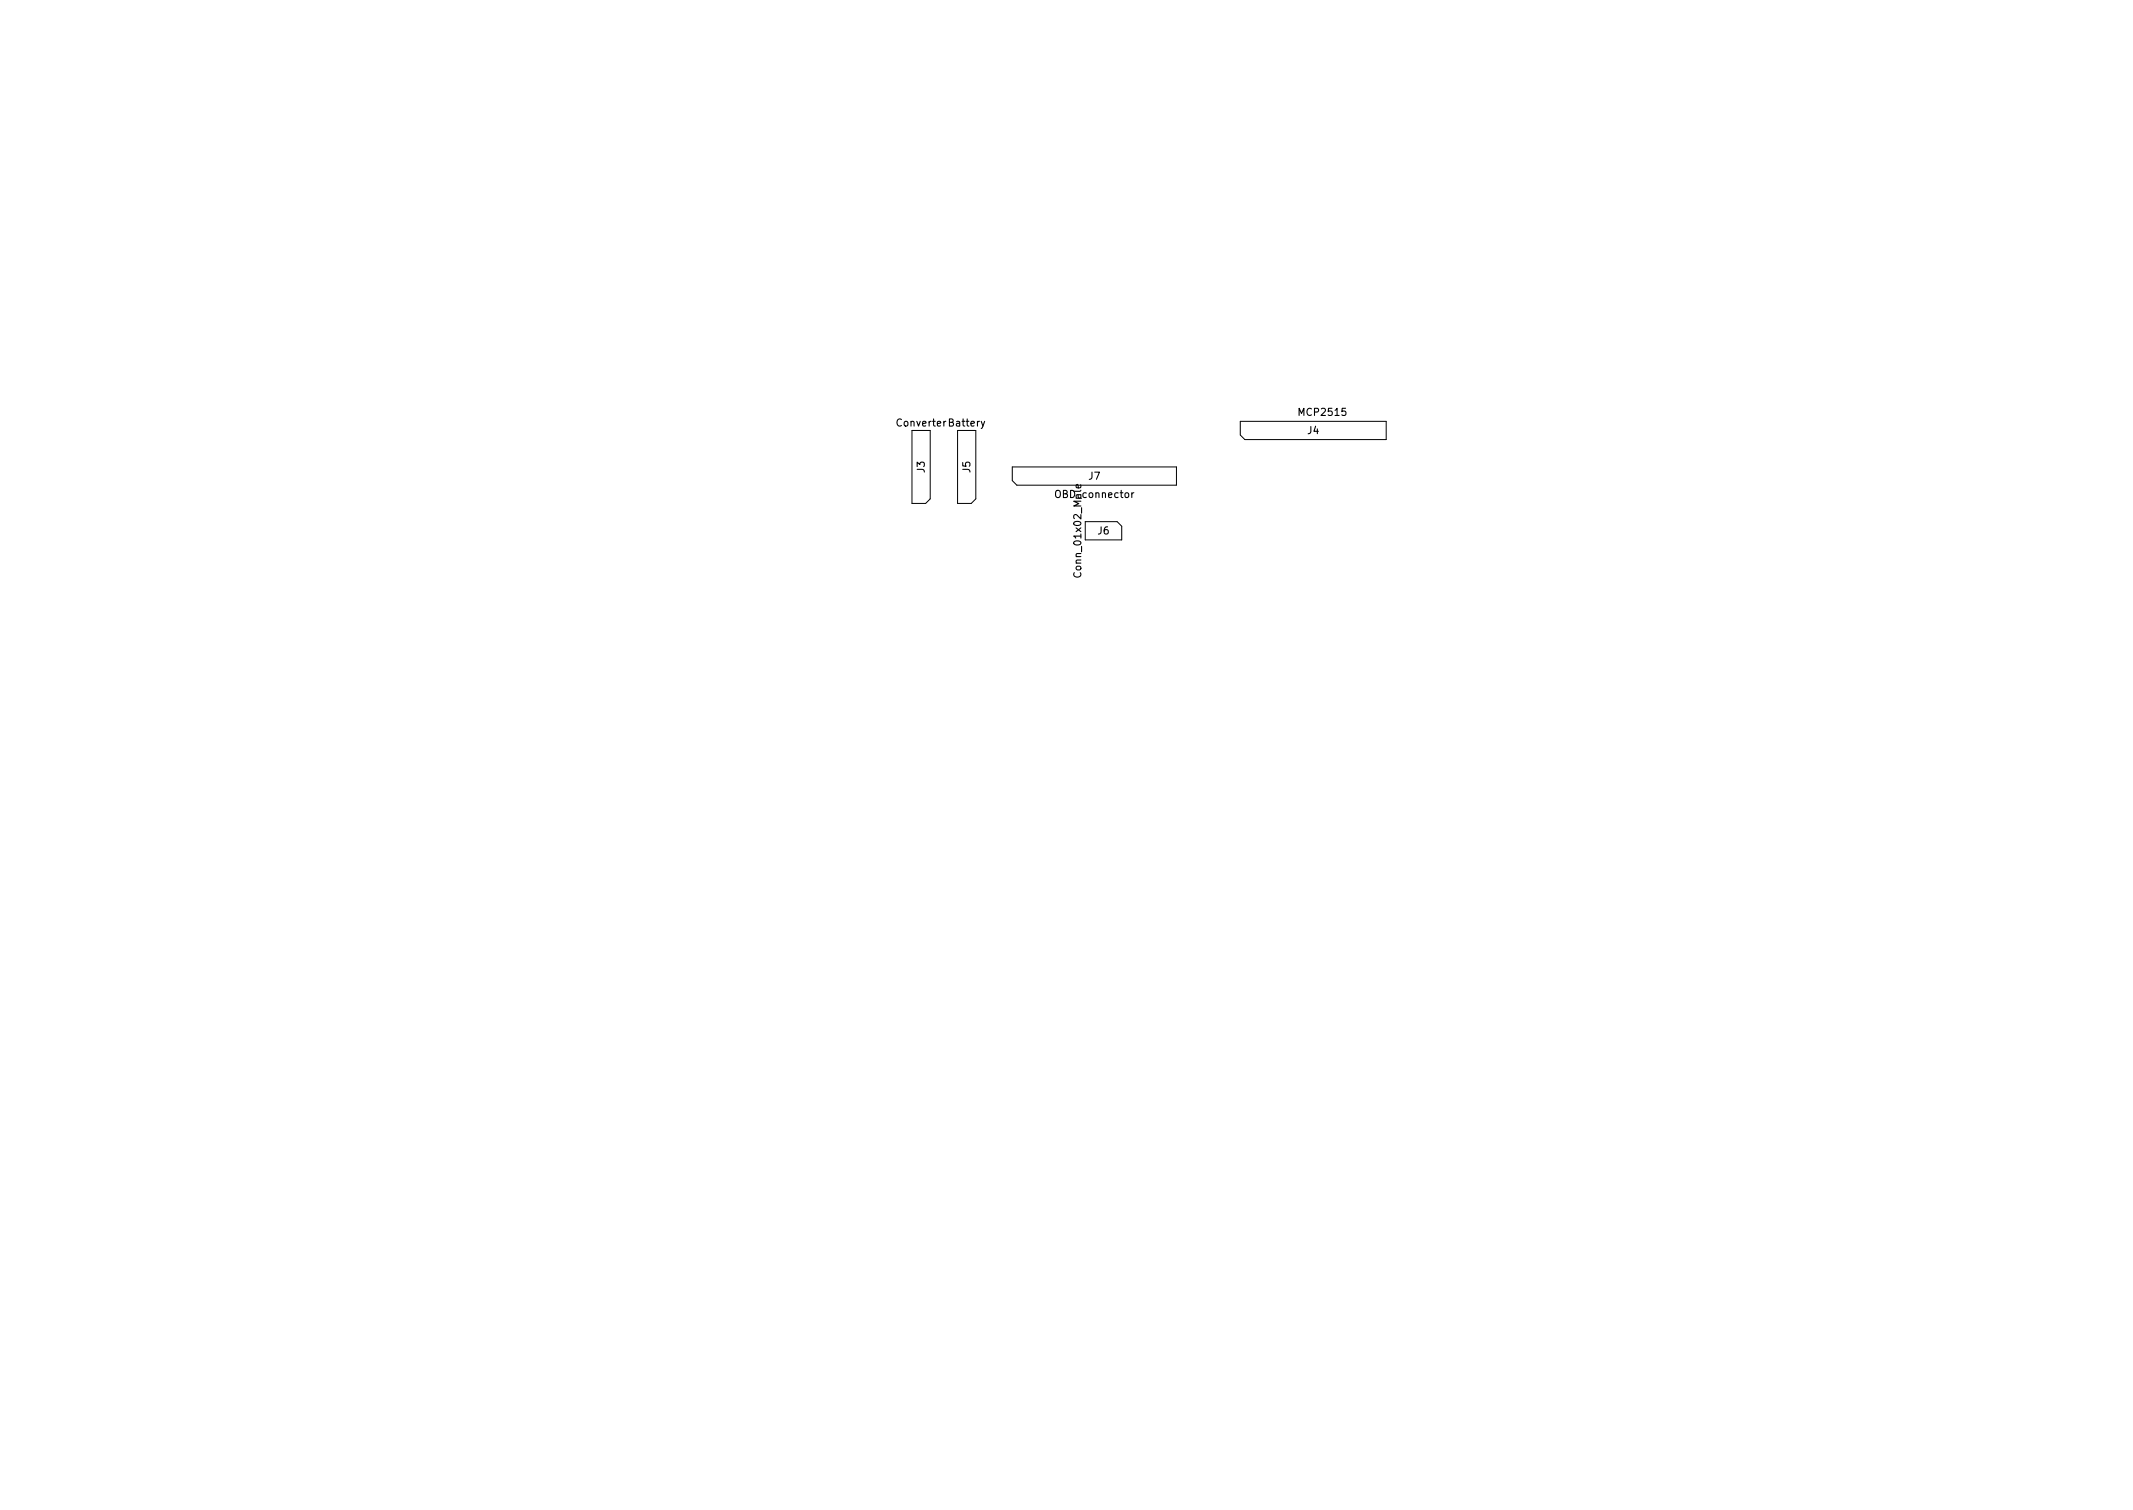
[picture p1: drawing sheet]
<svg xmlns="http://www.w3.org/2000/svg" width="297mm" height="210mm" viewBox="0 0 297 210" stroke-linecap="round" stroke-linejoin="round" font-family="sans-serif">
<defs><g id="words">
<g font-size="1.4">
<text x="125" y="59.4">Converter Battery</text>
<text x="181.1" y="57.9">MCP2515</text>
<text x="128.8" y="65.8" transform="rotate(-90 128.8 65.8)">J3</text>
<text x="135.1" y="65.8" transform="rotate(-90 135.1 65.8)">J5</text>
<text x="182.1" y="60.4">J4</text>
<text x="147.1" y="69.3">OBD_connector</text>
<text x="151.6" y="66.8">J7</text>
<text x="152.9" y="74.4">J6</text>
<text x="150.6" y="79.9" transform="rotate(-90 150.6 79.9)">Conn_01x02_Male</text>
</g>
</g></defs>
<path d="M127 59.9h2.5v9.6l-.6 .6h-1.9zM133.3 59.9h2.6v9.6l-.6 .6h-2zM172.7 58.7h20.3v2.5h-19.6l-.7-.6zM141 65h22.8v2.6h-22.2l-.6-.7zM151.1 72.6h4.5l.6 .7v1.9h-5.1z" fill="none" stroke="#000" stroke-width=".14"/>
<use href="#words"/>
</svg>
